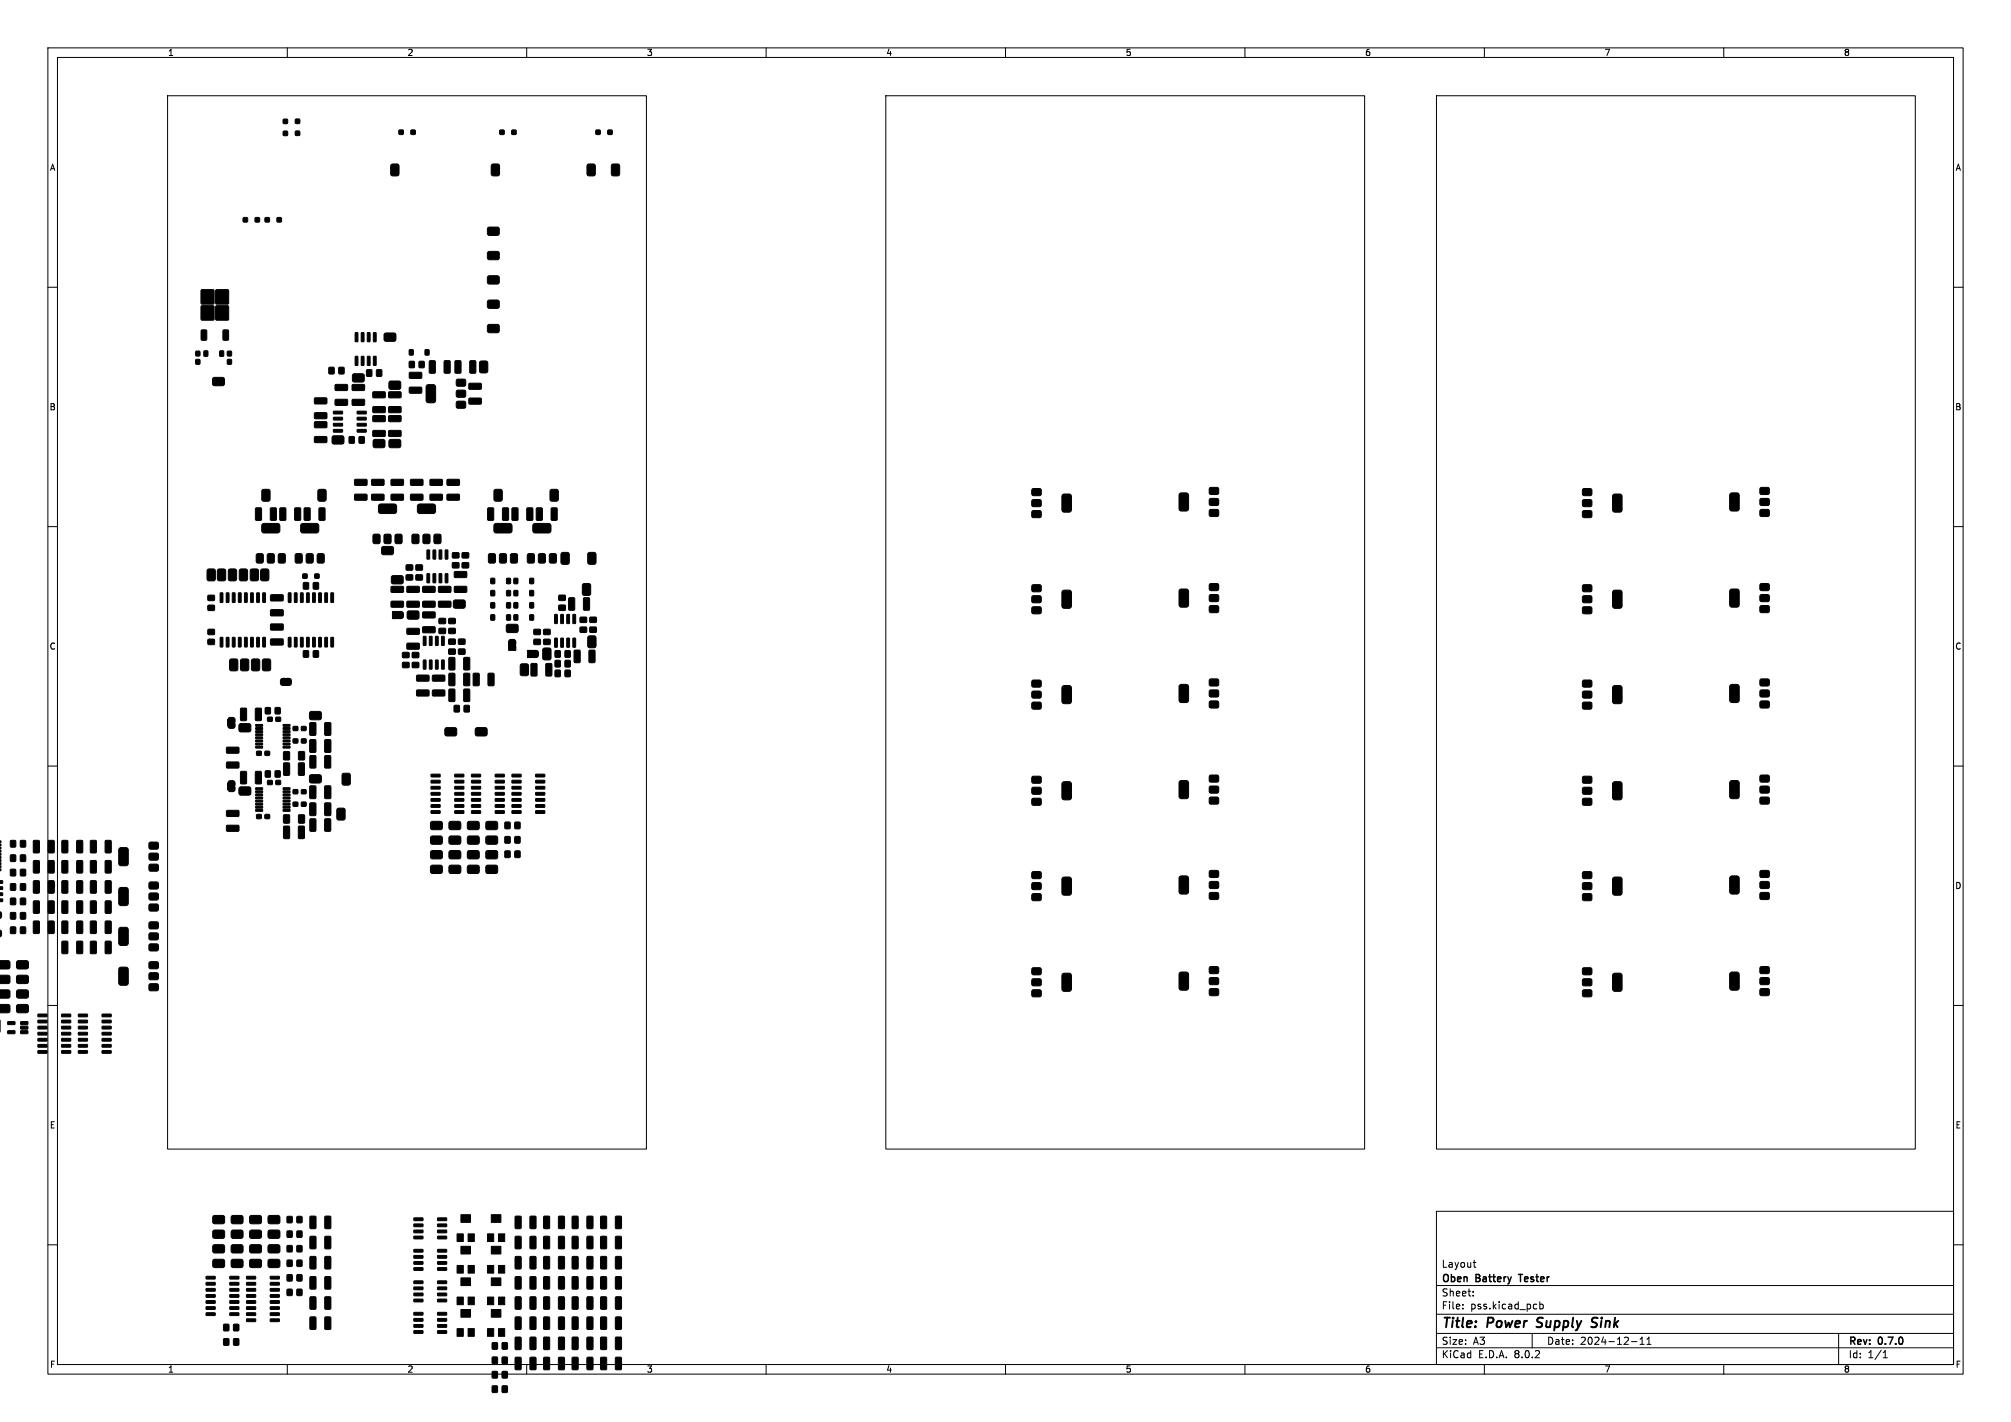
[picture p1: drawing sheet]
<svg xmlns="http://www.w3.org/2000/svg" width="420mm" height="297mm" viewBox="0 0 420 297" stroke-linecap="round" stroke-linejoin="round" font-family="sans-serif">
<defs><g id="words">
<g font-size="2.8">
<text x="301" y="277.9">Title:</text>
<text x="310.6" y="277.9">Power</text>
<text x="321.8" y="277.9">Supply</text>
<text x="334.1" y="277.9">Sink</text>
</g>
<g font-size="2.1">
<text x="301" y="268.2">Oben</text>
<text x="301" y="265">Layout</text>
<text x="308.3" y="268.2">Battery</text>
<text x="318" y="268.2">Tester</text>
<text x="301" y="273.7">File:</text>
<text x="301" y="271">Sheet:</text>
<text x="307.1" y="273.7">pss.kicad_pcb</text>
<text x="301" y="281.1">Size:</text>
<text x="307.6" y="281.1">A3</text>
<text x="323" y="281.1">Date:</text>
<text x="330" y="281.1">2024-12-11</text>
<text x="386" y="281.3">Rev:</text>
<text x="392.4" y="281.3">0.7.0</text>
<text x="301" y="283.9">KiCad</text>
<text x="308.7" y="283.9">E.D.A.</text>
<text x="316.3" y="283.9">8.0.2</text>
<text x="386" y="283.9">Id:</text>
<text x="390.1" y="283.9">1/1</text>
</g>
<g font-size="1.8">
<text x="35" y="11.9">1</text>
<text x="85" y="11.9">2</text>
<text x="135" y="11.9">3</text>
<text x="185" y="11.9">4</text>
<text x="235" y="11.9">5</text>
<text x="285" y="11.9">6</text>
<text x="335" y="11.9">7</text>
<text x="385" y="11.9">8</text>
<text x="10.3" y="35.9">A</text>
<text x="408.3" y="35.9">A</text>
<text x="10.3" y="85.9">B</text>
<text x="408.2" y="85.9">B</text>
<text x="10.3" y="135.9">C</text>
<text x="408.2" y="135.9">C</text>
<text x="10.3" y="185.9">D</text>
<text x="408.2" y="185.9">D</text>
<text x="10.3" y="235.9">E</text>
<text x="408.3" y="235.9">E</text>
<text x="10.3" y="285.9">F</text>
<text x="35" y="286.9">1</text>
<text x="85" y="286.9">2</text>
<text x="135" y="286.9">3</text>
<text x="185" y="286.9">4</text>
<text x="235" y="286.9">5</text>
<text x="285" y="286.9">6</text>
<text x="335" y="286.9">7</text>
<text x="385" y="286.9">8</text>
<text x="408.3" y="285.9">F</text>
</g>
</g></defs>
<g fill="none" stroke="#000" stroke-width=".21">
<path d="M10 10h400v277h-400zM12 12h396v273h-396zM35 20h100v220h-100zM60 10v2M110 10v2M160 10v2M185 20h100v220h-100zM210 10v2M260 10v2M300 20h100v220h-100zM310 10v2M360 10v2"/>
<path d="M10 60h2M408 60h2M10 110h2M408 110h2M10 160h2M408 160h2M10 210h2M408 210h2M10 260h2M300 253h108v32h-108zM408 260h2M300 278.5h108"/>
<path d="M300 274.5h108M300 268.5h108M305.5 273.2v.2M305.5 272.5v.1M307.7 270.5v.2M307.7 269.8v.1M307.7 263.7h.5M307.9 264.6l.3 .1M320 278.5v3M321.6 271.9v1.5M321.6 272.5l.4-.1 .3 .3-.1 .6h-.6M342.5 279.7l.4-.4v1.5"/>
<path d="M343.9 279.7l.5-.4v1.5M384 278.5v6.5M60 285v2M110 285v2M160 285v2M210 285v2M260 285v2M300 281.5h108M310 285v2M340.7 280.2h1.2M342.5 280.8h.9M343.9 280.8h.9"/>
<path d="M360 285v2M393.3 283.6h.9M393.3 282.5l.4-.4v1.5"/>
</g>
<path d="M320.9 277.1l.2 .1M321.2 275.4l-.1 .6M333.4 277a.85 .85 0 0 1-1.1 .1M333.4 275.2l-.7 .1-.2 .5 .1 .3 .7 .2" fill="none" stroke="#000" stroke-width=".4"/>
<path d="M317.1 266.2h.9" fill="none" stroke="#000" stroke-width=".3"/>
<path d="M82.5 127.7h1.3v1.5h-1.3zM106.2 134h1.5v1.3h-1.5zM110.7 135.8h1.3v1.5h-1.3zM47.6 150.3h1.5v1.3h-1.5zM59.1 141.7h1.3v1.5h-1.3zM47.6 163.5h1.5v1.3h-1.5z" fill="#000"/>
<g fill="#000" stroke="#000" stroke-width=".21">
<path d="M59.2 24.9h.8v.9h-.8zM59.2 27.4h.8v.9h-.8zM61.7 24.9h.9v.9h-.9zM61.7 27.4h.9v.9h-.9zM81.7 34.4l.3-.2h.9l.4 .2v1.9l-.1 .4h-1.2l-.3-.1zM83.3 27.2h.9v.8h-.9zM85.8 27.2h.9v.8h-.9zM102.7 34.4l.3-.2h.9l.4 .2v1.9l-.1 .4h-1.2l-.3-.1zM104.4 27.2h.9v.8h-.9zM106.9 27.2h.9v.8h-.9zM122.7 34.4l.3-.2h.9l.4 .2v1.9l-.1 .4h-1.2l-.3-.1zM124.5 27.2h.8v.8h-.8z"/>
<path d="M127 27.2h.8v.8h-.8zM127.7 34.4l.4-.2h.9l.3 .2 .1 1.9-.2 .4h-1.1l-.4-.1zM50.8 45.5h.9v.8h-.9zM53.3 45.5h.9v.8h-.9zM55.4 45.5h.8v.8h-.8zM57.9 45.5h.8v.8h-.8zM101.9 57.8l.3-.2 1.9 .1 .2 .3-.1 1.2-.3 .1h-1.9l-.2-.4zM101.9 52.7l.3-.2 1.9 .1 .2 .3-.1 1.2-.3 .2-1.9-.1-.2-.4zM101.9 47.6l.3-.2 1.9 .1 .2 .4-.1 1.1-.3 .2-1.9-.1-.2-.4zM40.9 75.1h.8v.9h-.8zM40.9 73.4h.8v.9h-.8zM42 63.9h2.6v2.9h-2.6z"/>
<path d="M42 60.6h2.6v2.9h-2.6zM42.1 69l.8-.1 .3 .1v1.8l-.2 .3h-.8l-.2-.2zM42.6 73.3h.8v1.1h-.8zM45.1 63.9h2.6v2.9h-2.6zM45.1 60.6h2.6v2.9h-2.6zM45.9 73.3h.8v1.1h-.8zM46.6 69l.9-.1 .2 .1v1.8l-.1 .3h-.8l-.2-.2zM47.5 75.1h.8v.9h-.8zM47.5 73.4h.8v.9h-.8zM68.7 76.8h1v1.3h-1zM70.8 76.8h1v1.3h-1zM74.2 69.5h.5v1.9l-.5-.1z"/>
<path d="M74.2 74.4l.5 .1v1.8h-.5zM75.5 69.5h.5l-.1 1.9-.5-.1zM75.5 74.4l.5 .1-.1 1.8h-.5zM73.7 78.2l.3-.1h1.9l.2 .4-.1 1.1-.3 .2-1.9-.1-.2-.3zM76.6 77.3h1v1.3h-1zM76.7 69.5h.6l-.1 1.9-.5-.1zM76.7 74.4l.6 .1-.1 1.8h-.5zM78 69.5h.6l-.1 1.9-.5-.1zM78 74.4l.6 .1-.1 1.8h-.5zM78.7 77.3h1v1.3h-1zM80.3 69.7l.3-.2 1.9 .1 .2 .4-.1 1.1-.3 .2-1.9-.1-.2-.3zM85.5 73.1h.8v1h-.8z"/>
<path d="M85.5 75.5h1v1.3h-1zM85.5 77.8h2.4l.2 .2v.9l-.2 .1h-2.3l-.1-.2zM87.6 75.5h1v1.3h-1zM88.8 73.1h.8v1h-.8zM89.7 75.4l1-.1 .2 .2v2.2l-.1 .2-.9 .1-.2-.2zM92.8 75.4l1-.1 .2 .2v2.2l-.1 .2-.9 .1-.2-.2zM95.1 75.4l.9-.1 .3 .2v2.2l-.2 .2-.9 .1-.2-.2zM98.2 75.4l.9-.1 .3 .2v2.2l-.2 .2-.9 .1-.2-.2zM100.3 75.5l1.2-.1 .3 .2 .1 1.9-.2 .3-1.1 .1-.4-.2-.1-1.9zM101.9 67.9l.3-.2 1.9 .1 .2 .4-.1 1.1-.3 .2-1.9-.1-.2-.3zM101.9 62.8l.3-.1h1.9l.2 .4-.1 1.1-.3 .2-1.9-.1-.2-.3zM44.5 79l.3-.2 1.9 .1 .2 .3-.1 1.2-.3 .2-1.9-.1-.2-.4z"/>
<path d="M65.7 91.2h2.4l.2 .2v.9l-.3 .2-2.2-.1-.2-.2zM65.7 88.1h2.4l.2 .2v.9l-.3 .2-2.2-.1-.2-.2zM65.7 86.3l2.4-.1 .2 .2v.9l-.3 .2h-2.2l-.2-.3zM65.7 83.2l2.4-.1 .2 .2v.9l-.3 .2h-2.2l-.2-.3zM69.4 91.2l.4-.2 1.9 .1 .1 .3v1.2l-.4 .2-1.9-.1-.2-.4zM69.7 89.7h1.8l.1 .5-1.9 .1zM69.7 88.5l1.8-.1 .1 .5-1.9 .1zM69.7 87.2l1.8-.1 .1 .5-1.9 .1zM69.7 85.9h1.8l.1 .5-1.9 .1zM70 83.5l2.5-.1 .1 .2v.9l-.2 .2h-2.3l-.1-.3zM70 80.4l2.5-.1 .1 .2v.9l-.2 .2h-2.3l-.1-.3zM72.9 91.2h1.1v1.3h-1.1z"/>
<path d="M74.6 85.9h1.8l.1 .5-1.8 .1zM74.6 87.2l1.8-.1 .1 .5-1.8 .1zM74.6 88.5l1.8-.1 .1 .5-1.8 .1zM74.6 89.7h1.8l.1 .5-1.8 .1zM75 91.2h1.1v1.3h-1.1zM73.6 80.4l2.4-.1 .2 .2-.1 .9-.2 .2h-2.2l-.2-.3zM73.6 83.5l2.4-.1 .2 .2-.1 .9-.2 .2h-2.2l-.2-.3zM78 91.9l.3-.1 1.9 .1 .2 .3-.1 1.1-.3 .2-1.9-.1-.2-.3zM77.9 90l2.4-.1 .2 .2v.9l-.3 .2h-2.2l-.2-.3zM77.9 86.9l2.4-.1 .2 .2v.9l-.3 .2h-2.2l-.2-.3zM77.9 85l2.4-.1 .2 .3v.9l-.3 .1h-2.2l-.2-.2zM77.9 81.9l2.4-.1 .2 .3v.9l-.3 .1h-2.2l-.2-.2z"/>
<path d="M81.3 91.9l.3-.1 1.9 .1 .2 .3-.1 1.1-.3 .2-1.9-.1-.2-.3zM81.3 79.8l.3-.2 1.9 .1 .2 .3-.1 1.2-.3 .1-1.9-.1-.2-.3zM81.2 85l2.4-.1 .2 .3v.9l-.3 .1h-2.2l-.2-.2zM81.2 81.9l2.4-.1 .2 .3v.9l-.3 .1h-2.2l-.2-.2zM81.2 86.9l2.4-.1 .2 .2v.9l-.3 .2h-2.2l-.2-.3zM81.2 90l2.4-.1 .2 .2v.9l-.3 .2h-2.2l-.2-.3zM85.5 80.9h2.4l.2 .2v.9l-.2 .1h-2.3l-.1-.2zM89.1 80.5l.3-.2h1.1l.4 .3 .1 3-.3 .5h-1.3l-.4-.2v-3.1zM95.3 79.3l.4-.1h1.4l.2 .4-.1 .9-.3 .2-1.5-.1-.1-.3zM95.4 81.5h1.7l.2 .4-.1 .9-.3 .2-1.5-.1-.1-.3v-.9zM95.3 83.9l.4-.1h1.4l.2 .4-.1 .9-.3 .2-1.5-.1-.1-.3zM98 83.2l2.4-.1 .1 .3v.9l-.2 .1h-2.2l-.2-.2z"/>
<path d="M98 80.1l2.4-.1 .1 .3v.9l-.2 .1h-2.2l-.2-.2zM43.4 118.9l1.2-.1 .3 .2 .1 1.9-.2 .3-1.1 .1-.4-.1-.1-1.9zM53.6 115.8l.3-.2h.8l.2 .2 .1 1.4-.2 .4h-.9l-.3-.1zM53.4 106.1h1l.2 .1v2.3l-.1 .2h-.9l-.2-.2zM54.8 109.5l.4-.2 3 .1 .2 .3v1.4l-.4 .2h-3.1l-.2-.5v-1.1zM54.8 102.3l1.2-.1 .3 .2 .1 1.9-.2 .3-1.1 .1-.4-.2v-1.9zM55.9 115.8l.3-.2h.8l.2 .2 .1 1.4-.2 .4h-.9l-.3-.1zM56.5 106.1h1l.2 .1v2.3l-.1 .2h-.9l-.2-.2zM58.5 106.1h1l.2 .1v2.3l-.1 .2h-.9l-.3-.2zM58.2 115.8l.3-.2h.8l.2 .2 .1 1.4-.2 .4h-.9l-.3-.1zM61.6 106.1h1l.2 .1v2.3l-.1 .2h-.9l-.3-.2zM61.7 115.8l.3-.2h.9l.2 .2v1.4l-.1 .4h-1l-.3-.1z"/>
<path d="M62.9 109.5l.4-.2 3 .1 .3 .3-.1 1.4-.4 .2h-3.1l-.2-.5v-1.1zM63.6 106.1h.9l.3 .1v2.3l-.2 .2h-.9l-.2-.2zM64 115.8l.3-.2h.9l.2 .2v1.4l-.1 .4h-1l-.3-.1zM66.7 106.1h.9l.3 .1v2.3l-.2 .2h-.9l-.2-.2zM66.3 115.8l.3-.2h.9l.2 .2v1.4l-.1 .4h-1l-.3-.1zM66.5 102.3l1.2-.1 .3 .2 .1 1.9-.2 .3-1.1 .1-.3-.2-.1-1.9zM74.1 103.3l2.4-.1 .2 .2v.9l-.3 .2h-2.2l-.2-.3zM74.1 100.2l2.4-.1 .2 .2v.9l-.3 .2h-2.2l-.2-.3zM78 111.7l.3-.1h.8l.2 .1 .1 1.5-.2 .3-.9 .1-.3-.2zM79.2 105.4l.3-.1h3.1l.2 .4v1.3l-.5 .3-3-.1-.3-.4v-1.1zM79.8 114.3l.3-.2 1.9 .1 .2 .3-.1 1.2-.3 .2-1.9-.1-.2-.4zM77.7 100.2l2.4-.1 .1 .2v.9l-.2 .2h-2.3l-.1-.3z"/>
<path d="M77.7 103.3l2.4-.1 .1 .2v.9l-.2 .2h-2.3l-.1-.3zM80.3 111.7l.3-.1h.8l.2 .1 .1 1.5-.2 .3-.9 .1-.3-.2zM82.6 111.7l.3-.1h.8l.2 .1 .1 1.5-.2 .3-.9 .1-.3-.2zM81.7 100.2l2.4-.1 .2 .2v.9l-.3 .2h-2.2l-.2-.3zM81.7 103.3l2.4-.1 .2 .2v.9l-.3 .2h-2.2l-.2-.3zM84.9 118h1.3v1h-1.3zM86.1 111.7l.3-.1h.8l.2 .1 .1 1.5-.1 .3-1 .1-.3-.2zM86.9 118h1.3v1h-1.3zM87.3 105.4l.4-.1h3l.3 .4-.1 1.3-.4 .3-3.1-.1-.2-.4v-1.1zM85.8 100.2l2.4-.1 .2 .2-.1 .9-.2 .2h-2.2l-.2-.3zM85.8 103.3l2.4-.1 .2 .2-.1 .9-.2 .2h-2.2l-.2-.3zM88.4 111.7l.3-.1h.8l.2 .1 .1 1.5-.1 .3-1 .1-.3-.2z"/>
<path d="M89.2 114.9h.5v1.9l-.5-.1zM90.5 114.9h.5l-.1 1.9-.5-.1zM90.7 111.7l.3-.1h.8l.2 .1 .1 1.5-.1 .3-1 .1-.3-.2zM91.7 114.9h.6l-.1 1.9-.5-.1zM89.8 100.2l2.5-.1 .1 .2v.9l-.2 .2h-2.3l-.1-.3zM89.8 103.3l2.5-.1 .1 .2v.9l-.2 .2h-2.3l-.1-.3zM93 114.9h.5v1.9l-.5-.1zM93.4 103.3l2.4-.1 .2 .2v.9l-.3 .2h-2.2l-.2-.3zM93.4 100.2l2.4-.1 .2 .2v.9l-.3 .2h-2.2l-.2-.3zM94.5 115.5h1.3v1h-1.3zM94.5 117.6h1.3v1h-1.3zM94.9 119.4h2.4l.2 .2v.9l-.2 .1h-2.3l-.1-.2z"/>
<path d="M96.5 115.5h1.3v1h-1.3zM96.5 117.6h1.3v1h-1.3zM101.9 106.1h1l.2 .1v2.3l-.1 .2h-.9l-.3-.2zM102.1 115.8l.3-.2h.8l.2 .2 .1 1.4-.2 .4h-.9l-.3-.1zM103.2 102.4l.4-.2h.9l.3 .2 .1 1.9-.2 .3-1.1 .1-.4-.2zM103.3 109.5l.3-.2 3.1 .1 .2 .3v1.4l-.5 .2h-3l-.3-.5 .1-1.1zM104.4 115.8l.3-.2h.8l.2 .2 .1 1.4-.2 .4h-.9l-.3-.1zM105 106.1h1l.2 .1v2.3l-.1 .2h-.9l-.3-.2zM106.7 115.8l.3-.2h.8l.2 .2 .1 1.4-.2 .4h-.9l-.3-.1zM107 106.1h1l.2 .1v2.3l-.2 .2h-.8l-.3-.2zM110.2 115.8l.3-.2h.9l.1 .2 .1 1.4-.1 .4h-1l-.3-.1zM110.1 106.1h1l.2 .1v2.3l-.2 .2h-.8l-.3-.2z"/>
<path d="M111.4 109.5l.4-.2 3 .1 .3 .3-.1 1.4-.4 .2h-3.1l-.2-.5v-1.1zM112.5 115.8l.3-.2h.9l.1 .2 .1 1.4-.1 .4h-1l-.3-.1zM112.1 106.1h.9l.3 .1v2.3l-.2 .2h-.9l-.2-.2zM114.8 115.8l.3-.2h.8l.2 .2 .1 1.4-.1 .4h-1l-.3-.1zM115 102.3l1.2-.1 .3 .2 .1 1.9-.2 .3-1.1 .1-.4-.2v-1.9zM115.2 106.1h.9l.3 .1v2.3l-.2 .2h-.9l-.2-.2zM117.3 115.5l1.2-.1 .3 .1 .1 1.9-.2 .4-1.1 .1-.4-.2-.1-1.9zM122.9 115.5l1.2-.1 .3 .1 .1 1.9-.2 .4-1.1 .1-.4-.2-.1-1.9zM215.6 106.7h1.7l.2 .3-.1 1-.3 .1h-1.5l-.1-.3v-.9zM215.6 104.4h1.7l.2 .3-.1 1-.3 .1h-1.5l-.1-.3v-.9zM215.5 102.2l.3-.2 1.5 .1 .2 .3-.1 1-.3 .1h-1.5l-.1-.3zM221.9 103.3l.3-.1h1.1l.4 .2 .1 3.1-.3 .4-1.3 .1-.4-.3v-3z"/>
<path d="M246.4 103.1l.2-.1 1.1-.1 .5 .3v3l-.2 .5h-1.4l-.3-.2-.1-3.1zM252.7 101.9h1.7l.1 .3v.9l-.3 .2-1.5-.1-.2-.3v-.8zM252.7 104.2h1.7l.1 .3v.9l-.3 .2-1.5-.1-.2-.3v-.8zM252.7 106.5h1.7l.1 .3v.9l-.3 .2-1.5-.1-.2-.3v-.8zM330.6 106.7h1.7l.2 .3-.1 1-.3 .1h-1.5l-.1-.3v-.9zM330.6 104.4h1.7l.2 .3-.1 1-.3 .1h-1.5l-.1-.3v-.9zM330.6 102.1h1.7l.2 .3-.1 1-.3 .1h-1.5l-.1-.3v-.9zM336.9 103.3l.4-.1h1l.4 .2 .1 3.1-.3 .4-1.3 .1-.4-.3v-3zM361.4 103.1l.3-.2h1l.5 .3v3l-.2 .5h-1.4l-.3-.2-.1-3.1zM367.6 101.9l.3-.1 1.5 .1 .1 .3v.9l-.3 .2-1.5-.1-.2-.3zM367.6 104.2l.3-.1 1.5 .1 .1 .3v.9l-.3 .2-1.5-.1-.2-.3zM367.6 106.5l.3-.1 1.5 .1 .1 .3v.9l-.3 .2-1.5-.1-.2-.3z"/>
<path d="M43.5 133.6h1.3v1h-1.3zM43.5 131.5h1.3v1h-1.3zM43.5 124.4h1.3v1h-1.3zM43.5 126.4h1.3v1.1h-1.3zM45.6 118.9l1.1-.1 .4 .2v1.9l-.1 .3-1.2 .1-.3-.1-.1-1.9zM46 123.8l.6 .1-.1 1.9h-.5zM46 133.1l.6 .1-.1 1.9h-.5zM47.3 123.8l.5 .1-.1 1.9h-.5zM47.3 133.1l.5 .1-.1 1.9h-.5zM47.9 118.9l1.1-.1 .3 .2 .1 1.9-.1 .3-1.2 .1-.3-.1-.1-1.9zM48.5 123.8l.6 .1-.1 1.9h-.5zM48.5 133.1l.6 .1-.1 1.9h-.5z"/>
<path d="M48.1 137.7l1.2-.1 .3 .2 .1 1.9-.2 .3-1.1 .1-.4-.2-.1-1.9zM49.8 123.8l.6 .1-.1 1.9h-.5zM49.8 133.1l.6 .1-.1 1.9h-.5zM50.1 118.9l1.2-.1 .3 .2 .1 1.9-.2 .3-1.1 .1-.4-.1v-1.9zM51.1 123.8l.5 .1v1.9h-.5zM51.1 133.1l.5 .1v1.9h-.5zM50.4 137.7l1.1-.1 .4 .2 .1 1.9-.2 .3-1.2 .1-.3-.2-.1-1.9zM52.4 118.9l1.2-.1 .3 .2 .1 1.9-.2 .3-1.1 .1-.4-.1-.1-1.9zM52.4 123.8l.5 .1-.1 1.9h-.5zM52.4 133.1l.5 .1-.1 1.9h-.5zM52.7 137.7l1.1-.1 .4 .2 .1 1.9-.2 .3-1.2 .1-.3-.2-.1-1.9zM53.6 123.8l.6 .1-.1 1.9h-.5z"/>
<path d="M53.6 133.1l.6 .1-.1 1.9h-.5zM54.6 118.9l1.1-.1 .4 .2 .1 1.9-.2 .3-1.2 .1-.3-.1-.1-1.9zM54.9 123.8l.5 .1v1.9h-.5zM54.9 133.1l.5 .1v1.9h-.5zM55 137.7l1.1-.1 .4 .2v1.9l-.1 .3-1.2 .1-.3-.2-.1-1.9zM56.5 133.5l2.5-.1 .2 .3v.9l-.3 .1h-2.3l-.1-.2zM56.5 130.4l2.5-.1 .2 .2v1l-.3 .1h-2.3l-.1-.2zM56.5 124.3l2.5-.1 .2 .3v.9l-.3 .1h-2.3l-.1-.2zM56.5 127.4l2.5-.1 .2 .3v.9l-.3 .2-2.3-.1-.1-.2zM60.2 133.1l.6 .1-.1 1.9h-.5zM60.2 123.8l.6 .1-.1 1.9h-.5zM61.5 133.1l.5 .1v1.9h-.5z"/>
<path d="M61.5 123.8l.5 .1v1.9h-.5zM62.8 133.1l.5 .1-.1 1.9h-.5zM62.8 123.8l.5 .1-.1 1.9h-.5zM63.4 135.9h1v1.3h-1zM63.4 121.7h1v1.3h-1zM64 133.1l.6 .1-.1 1.9h-.5zM64 123.8l.6 .1-.1 1.9h-.5zM63.3 119.9h.8v.9h-.8zM65.5 135.9h1v1.3h-1zM65.5 121.7h1v1.3h-1zM65.3 133.1l.6 .1-.1 1.9h-.5zM65.3 123.8l.6 .1-.1 1.9h-.5z"/>
<path d="M65.8 119.9h.8v.9h-.8zM66.6 133.1l.5 .1-.1 1.9h-.4zM66.6 123.8l.5 .1-.1 1.9h-.4zM67.9 133.1l.5 .1-.1 1.9h-.5zM67.9 123.8l.5 .1-.1 1.9h-.5zM69.1 133.1l.6 .1-.1 1.9h-.5zM69.1 123.8l.6 .1-.1 1.9h-.5zM82 127.7h1v1.5h-1zM83.2 127.7h.6l.4 .2v.9l-.2 .4h-.8zM81.7 122.5h2.4l.2 .2v.9l-.3 .1h-2.2l-.2-.2zM81.7 125.6h2.4l.2 .2v.9l-.3 .1h-2.2l-.2-.2zM81.8 120.4l.3-.2 1.9 .1 .2 .3-.1 1.2-.3 .2-1.9-.1-.2-.4z"/>
<path d="M84.1 138.4h1.3v1h-1.3zM84.1 136.3h1.3v1h-1.3zM85.1 127.8l.3-.2 1.9 .1 .2 .3-.1 1.2-.3 .1h-1.9l-.2-.4zM84.9 120.1h1.3v1h-1.3zM86.1 138.4h1.3v1h-1.3zM86.1 136.3h1.3v1h-1.3zM86.9 120.1h1.3v1h-1.3zM85 122.5h2.4l.2 .2v.9l-.3 .1h-2.2l-.2-.2zM85 125.6h2.4l.2 .2v.9l-.3 .1h-2.2l-.2-.2zM85 131.3l2.4-.1 .2 .3v.9l-.3 .1h-2.2l-.2-.2zM85 134.4l2.4-.1 .2 .3v.9l-.3 .1h-2.2l-.2-.2zM88.4 132.9l.6 .1-.1 1.8-.5-.1z"/>
<path d="M88.4 137.9h.6l-.1 1.9-.5-.1zM89.2 119.8l.5 .1v1.8h-.5zM89.7 132.9l.5 .1v1.8l-.5-.1zM89.7 137.9h.5v1.9l-.5-.1zM90.5 119.8l.5 .1-.1 1.8h-.5zM88.3 127.9l2.4-.1 .2 .2v.9l-.3 .2h-2.2l-.2-.3zM88.3 131l2.4-.1 .2 .2v.9l-.3 .2h-2.2l-.2-.3zM88.3 122.5h2.4l.2 .2v.9l-.3 .1h-2.2l-.2-.2zM88.3 125.6h2.4l.2 .2v.9l-.3 .1h-2.2l-.2-.2zM91 132.9l.5 .1-.1 1.8-.5-.1zM91 137.9h.5l-.1 1.9-.5-.1zM91.6 125.6h2.4l.2 .2v.9l-.3 .1h-2.2l-.2-.2z"/>
<path d="M91.6 122.5h2.4l.2 .2v.9l-.3 .1h-2.2l-.2-.2zM91.7 119.8l.6 .1-.1 1.8h-.5zM91.7 131.3h1.3v1h-1.3zM91.7 129.2h1.3v1h-1.3zM92.2 132.9l.6 .1-.1 1.8-.5-.1zM92.2 137.9h.6l-.1 1.9-.5-.1zM93 119.8l.5 .1v1.8h-.5zM93.8 137.4l1-.1 .2 .1v2.3l-.1 .2h-.9l-.3-.1zM93.7 131.3h1.3v1h-1.3zM93.7 129.2h1.3v1h-1.3zM93.7 133.5h1.3v1h-1.3zM93.7 135.6h1.3v1h-1.3z"/>
<path d="M96.9 137.4l1-.1 .2 .1v2.3l-.1 .2h-.9l-.3-.1zM95.8 133.5h1.3v1h-1.3zM95.8 135.6h1.3v1h-1.3zM94.8 125.5l.3-.2 1.9 .1 .2 .3-.1 1.2-.4 .1h-1.9l-.1-.4zM94.9 122.5h2.4l.2 .2v.9l-.2 .1h-2.3l-.1-.2zM102.5 120.8h.8v1.1h-.8zM102.5 125.9h.8v1.1h-.8zM102.5 128.4h.8v1.1h-.8zM102.5 123.4h.8v1h-.8zM105.9 130.5h2.1l.2 .3-.1 1.2-.3 .1-1.9-.1-.2-.3v-.9zM106.3 133.7l.4-.2 .8 .1 .2 .4v.6h-1.5zM106.2 134.8h1.5v1h-1.5z"/>
<path d="M105.8 120.8h.8v1.1h-.8zM105.8 125.9h.8v1.1h-.8zM105.8 128.4h.8v1.1h-.8zM105.8 123.4h.8v1h-.8zM107.3 125.9h.8v1.1h-.8zM107.3 128.4h.8v1.1h-.8zM107.3 123.4h.8v1h-.8zM107.3 120.8h.8v1.1h-.8zM108.8 138.7l1.2-.1 .3 .2 .1 1.9-.2 .4h-1.1l-.4-.1-.1-1.9zM110.2 135.8h1v1.5h-1zM111.4 135.8h.6l.4 .3v.9l-.2 .3h-.8zM110.7 125.9h.7v1.1h-.7z"/>
<path d="M110.7 128.4h.7v1.1h-.7zM110.7 123.4h.7v1h-.7zM110.7 120.8h.7v1.1h-.7zM111.5 133.6h1.3v1h-1.3zM111.5 131.5h1.3v1h-1.3zM113.6 133.6h1.3v1h-1.3zM113.6 131.5h1.3v1h-1.3zM113.5 135.4l1.2-.1 .3 .2 .1 1.9-.2 .4h-1.1l-.4-.1-.1-1.9zM115.9 128.4h.5l-.1 1.8h-.5zM115.9 133.3l.5 .1-.1 1.8-.5-.1zM116.7 126.4h1.3v1h-1.3zM116.7 124.3h1.3v1.1h-1.3z"/>
<path d="M116 138h1v1.3h-1zM116 135.9h1v1.3h-1zM117.1 128.4h.6l-.1 1.8h-.5zM117.1 133.3l.6 .1-.1 1.8-.5-.1zM118.8 124.9l1-.1 .2 .2v2.2l-.1 .3h-.9l-.2-.2zM118.4 128.4h.5v1.8h-.5zM118.4 133.3l.5 .1v1.8l-.5-.1zM118 138h1.1v1.3h-1.1zM118 135.9h1.1v1.3h-1.1zM119.7 128.4h.5l-.1 1.8h-.5zM119.7 133.3l.5 .1-.1 1.8-.5-.1zM120 135.8h.9l.3 .1v2.3l-.2 .2h-.9l-.2-.1z"/>
<path d="M121.9 124.9l1-.1 .2 .2v2.2l-.1 .3h-.9l-.2-.2zM121.2 128.9h1.3v1.1h-1.3zM121.2 131h1.3v1h-1.3zM121.7 122.1l.3-.2h.9l.4 .2 .1 1.8-.2 .4-1.2 .1-.3-.2zM122.9 132.9l1.2-.1 .3 .2 .1 1.9-.2 .3-1.1 .1-.4-.2-.1-1.9zM123.1 135.8h.9l.3 .1v2.3l-.2 .2h-.9l-.2-.1zM123.2 128.9h1.3v1.1h-1.3zM123.2 131h1.3v1h-1.3zM215.6 126.8h1.7l.2 .3-.1 1-.3 .1-1.5-.1-.1-.3v-.8zM215.6 124.5h1.7l.2 .3-.1 1-.3 .1-1.5-.1-.1-.3v-.8zM215.6 122.2h1.7l.2 .3-.1 1-.3 .1-1.5-.1-.1-.3v-.8zM221.9 123.4l.3-.1h1.1l.4 .2 .1 3.1-.3 .4h-1.3l-.4-.2v-3z"/>
<path d="M246.4 123.2l.2-.2h1.1l.5 .3v3l-.2 .5h-1.4l-.3-.2-.1-3.1zM252.7 121.9h1.7l.1 .3v1l-.3 .2-1.5-.1-.2-.3v-.9zM252.7 124.2h1.7l.1 .3v1l-.3 .2-1.5-.1-.2-.3v-.9zM252.7 126.5h1.7l.1 .3v1l-.3 .2-1.5-.1-.2-.3v-.9zM330.6 126.8h1.7l.2 .3-.1 1-.3 .1-1.5-.1-.1-.3v-.8zM330.6 124.5h1.7l.2 .3-.1 1-.3 .1-1.5-.1-.1-.3v-.8zM330.6 122.2h1.7l.2 .3-.1 1-.3 .1-1.5-.1-.1-.3v-.8zM336.9 123.4l.4-.1h1l.4 .2 .1 3.1-.3 .4h-1.3l-.4-.2v-3zM361.4 123.2l.3-.2h1l.5 .3v3l-.2 .5h-1.4l-.3-.2-.1-3.1zM367.6 122l.3-.1h1.5l.1 .3v1l-.3 .2-1.5-.1-.2-.3zM367.6 124.3l.3-.1h1.5l.1 .3v1l-.3 .2-1.5-.1-.2-.3zM367.6 126.6l.3-.1h1.5l.1 .3v1l-.3 .2-1.5-.1-.2-.3z"/>
<path d="M47.3 156.1h2.5l.1 .2v.9l-.2 .1h-2.3l-.1-.2zM47.7 150l.4-.2 .8 .1 .2 .4v.5h-1.5zM47.6 151.1h1.5v.7l-.4 .3h-.9l-.2-.4zM50.3 148l1-.1 .2 .1v2.3l-.1 .2h-.9l-.3-.1zM50.1 151.2h2.1l.2 .4-.1 1.1-.3 .2-1.9-.1-.2-.3v-.9zM53.4 148l1-.1 .2 .1v2.3l-.1 .2h-.9l-.3-.1zM53.6 156.9h1v.8h-1zM53.4 155.9h1.4l.1 .3h-1.5zM53.4 155.2h1.4l.1 .3-1.5 .1zM53.4 154.6h1.4l.1 .3h-1.5zM53.4 153.9h1.4l.1 .3-1.5 .1zM53.4 153.3h1.4l.1 .3h-1.5z"/>
<path d="M53.4 152.6h1.4l.1 .3-1.5 .1zM53.4 152h1.4l.1 .3h-1.5zM53.4 151.3h1.4l.1 .3-1.5 .1zM55.3 156.9h1v.8h-1zM55.4 147.8h1v1.3h-1zM55.9 149.8h.9v.8h-.9zM57.5 147.8h1v1.3h-1zM57.6 149.8h1v.8h-1zM58.7 141.8l.9-.1v1.5h-.6l-.4-.3v-.7zM59.3 157h1.1v1.7h-1.1zM59.9 141.7h.5l.4 .2v.9l-.2 .3-.7 .1zM59.1 151.3h1.4l.1 .3-1.4 .1z"/>
<path d="M59.1 152h1.4l.1 .3h-1.4zM59.1 152.6h1.4l.1 .3-1.4 .1zM59.1 153.3h1.4l.1 .3h-1.4zM59.1 153.9h1.4l.1 .3-1.4 .1zM59.1 154.6h1.4l.1 .3h-1.4zM59.1 155.2h1.4l.1 .3-1.4 .1zM59.1 155.9h1.4l.1 .3h-1.4zM61.2 154.4h1v.8h-1zM61.2 151.8h1v.8h-1zM62.4 157h1.2v1.7h-1.2zM63 154.4h.9v.8h-.9zM63 151.8h.9v.8h-.9z"/>
<path d="M64.8 157.9l.9-.1 .3 .1v2.3l-.2 .2h-.9l-.2-.1zM64.7 154.5h1l.3 .1v2.3l-.2 .2-.9 .1-.2-.2zM64.7 151l1-.1 .3 .2v2.3l-.2 .2h-.9l-.2-.1zM64.8 148.7h2.1l.2 .3-.1 1.2-.3 .1h-1.9l-.2-.4v-.9zM67.9 157.9l.9-.1 .3 .1v2.3l-.2 .2h-.9l-.2-.1zM67.9 154.5h1l.2 .1v2.3l-.1 .2-1 .1-.2-.2zM67.9 151l1-.1 .2 .2v2.3l-.1 .2h-1l-.2-.1zM87.1 144.2l2.4-.1 .1 .2v.9l-.2 .2h-2.3l-.1-.3zM87.1 141.1l2.4-.1 .1 .2v.9l-.2 .2h-2.3l-.1-.3zM90.4 144.2l2.4-.1 .1 .2v.9l-.2 .2h-2.3l-.1-.3zM90.4 141.1l2.4-.1 .1 .2v.9l-.2 .2h-2.3l-.1-.3zM93.8 140.7l1-.1 .2 .1v2.3l-.1 .2h-.9l-.3-.1z"/>
<path d="M93.8 144l1-.1 .2 .2v2.2l-.1 .2h-.9l-.3-.1zM93 152.1l.3-.1h1.9l.2 .4-.1 1.1-.3 .2-1.9-.1-.2-.3zM94.9 147.4h1v1.3h-1zM96.9 140.7l1-.1 .2 .1v2.3l-.1 .2h-.9l-.3-.1zM96.9 144l1-.1 .2 .2v2.2l-.1 .2h-.9l-.3-.1zM97 147.4h1v1.3h-1zM98.9 140.7l1-.1 .2 .1v2.3l-.2 .2h-.8l-.3-.1zM99.3 152.1l.4-.1h1.9l.1 .4v1.1l-.4 .2-1.9-.1-.2-.3zM102 140.7l1-.1 .2 .1v2.3l-.2 .2h-.8l-.3-.1zM110.9 138.6h1l.2 .1 .1 2.3-.2 .2h-.9l-.2-.1zM114 138.6h1l.2 .1 .1 2.3-.2 .2h-.9l-.2-.1zM116 140h1v1.3h-1z"/>
<path d="M118 140h1.1v1.3h-1.1zM215.5 146.8l.3-.2 1.5 .1 .2 .3-.1 1-.3 .1h-1.5l-.1-.3zM215.5 144.5l.3-.2 1.5 .1 .2 .3-.1 1-.3 .1h-1.5l-.1-.3zM215.5 142.2l.3-.2 1.5 .1 .2 .3-.1 1-.3 .1h-1.5l-.1-.3zM221.9 143.3l.3-.1h1.1l.4 .2 .1 3.1-.3 .4-1.3 .1-.4-.3v-3zM246.4 143.1l.2-.1 1.1-.1 .5 .3v3l-.2 .5h-1.4l-.3-.2-.1-3.1zM252.6 141.9l.3-.1 1.5 .1 .1 .3v.9l-.3 .2-1.5-.1-.2-.3zM252.7 144.2h1.7l.1 .3v.9l-.3 .2-1.5-.1-.2-.3v-.8zM252.6 146.5l.3-.1 1.5 .1 .1 .3v.9l-.3 .2-1.5-.1-.2-.3zM330.6 146.7h1.7l.2 .3-.1 1-.3 .1h-1.5l-.1-.3v-.9zM330.6 144.4h1.7l.2 .3-.1 1-.3 .1h-1.5l-.1-.3v-.9zM330.6 142.1h1.7l.2 .3-.1 1-.3 .1h-1.5l-.1-.3v-.9z"/>
<path d="M336.9 143.3l.4-.1h1l.4 .2 .1 3.1-.3 .4-1.3 .1-.4-.3v-3zM361.4 143.1l.3-.2h1l.5 .3v3l-.2 .5h-1.4l-.3-.2-.1-3.1zM367.6 141.9l.3-.1 1.5 .1 .1 .3v.9l-.3 .2-1.5-.1-.2-.3zM367.6 144.2l.3-.1 1.5 .1 .1 .3v.9l-.3 .2-1.5-.1-.2-.3zM367.6 146.5l.3-.1 1.5 .1 .1 .3v.9l-.3 .2-1.5-.1-.2-.3zM-.1 175.6l.3 .1-.1 .3h-.2zM-.1 176.3h.3l-.1 .4h-.2zM-.1 176.9l.3 .1-.1 .3h-.2zM-.1 177.6h.3l-.1 .4h-.2zM-.1 178.2l.3 .1-.1 .3h-.2zM-.1 178.9h.3l-.1 .4h-.2zM-.1 179.5l.3 .1-.1 .3h-.2z"/>
<path d="M2.2 178.6h1v1.3h-1zM2.2 175.6h1v1.3h-1zM4.3 178.6h1v1.3h-1zM4.3 175.6h1v1.3h-1zM7 175.6l1-.1 .2 .2v2.2l-.1 .2-.9 .1-.2-.2zM10.1 175.6l1-.1 .2 .2v2.2l-.1 .2-.9 .1-.2-.2zM13 175.6l.9-.1 .3 .2v2.2l-.2 .2-.9 .1-.2-.2zM16.1 175.6l.9-.1 .3 .2v2.2l-.2 .2-.9 .1-.2-.2zM18.9 175.6l1-.1 .2 .2v2.2l-.1 .2-.9 .1-.2-.2zM22 175.6l1-.1 .2 .2v2.2l-.1 .2-.9 .1-.2-.2zM31.2 176l.3-.1h1.4l.2 .4-.1 .9-.3 .2-1.4-.1-.2-.3zM31.2 178.3l.3-.1h1.4l.2 .4-.1 .9-.3 .2-1.4-.1-.2-.3z"/>
<path d="M47.3 159.2h2.5l.1 .2v.9l-.2 .1h-2.3l-.1-.2zM47.3 172.4h2.5l.1 .2v.9l-.2 .1h-2.3l-.1-.2zM47.3 169.3h2.5l.1 .2v.9l-.2 .1h-2.3l-.1-.2zM47.7 163.2l.4-.2 .8 .1 .2 .4v.5h-1.5zM47.6 164.3h1.5v.8l-.4 .2h-.9l-.2-.4zM50.3 161.2l1-.1 .2 .1v2.3l-.1 .2h-.9l-.3-.1zM50.1 164.4h2.1l.2 .4-.1 1.1-.3 .2-1.9-.1-.2-.3v-.9zM53.4 161.2l1-.1 .2 .1v2.3l-.1 .2h-.9l-.3-.1zM53.6 170.1h1v.9h-1zM53.4 169.1h1.4l.1 .3-1.5 .1zM53.4 168.4h1.4l.1 .4h-1.5zM53.4 167.8h1.4l.1 .3-1.5 .1z"/>
<path d="M53.4 167.1h1.4l.1 .4h-1.5zM53.4 166.5h1.4l.1 .3-1.5 .1zM53.4 165.8h1.4l.1 .4h-1.5zM53.4 165.2h1.4l.1 .3-1.5 .1zM53.4 164.5h1.4l.1 .4h-1.5zM55.3 170.1h1v.9h-1zM55.4 161h1v1.3h-1zM55.9 163h.9v.8h-.9zM57.5 161h1v1.3h-1zM57.6 163h1v.8h-1zM59.3 170.2h1.1v1.7h-1.1zM59.3 159.4l.9-.1 .3 .2v2.2l-.2 .2-.9 .1-.2-.2z"/>
<path d="M59.3 172.6l.9-.1 .3 .2v2.2l-.2 .3h-.9l-.2-.2zM59.1 164.5h1.4l.1 .4h-1.4zM59.1 165.2h1.4l.1 .3-1.4 .1zM59.1 165.8h1.4l.1 .4h-1.4zM59.1 166.5h1.4l.1 .3-1.4 .1zM59.1 167.1h1.4l.1 .4h-1.4zM59.1 167.8h1.4l.1 .3-1.4 .1zM59.1 168.4h1.4l.1 .4h-1.4zM59.1 169.1h1.4l.1 .3-1.4 .1zM61.2 167.6h1v.8h-1zM61.2 165h1v.8h-1zM62.4 170.2h1.2v1.7h-1.2z"/>
<path d="M62.4 159.4l.9-.1 .3 .2v2.2l-.2 .2-.9 .1-.2-.2zM62.4 172.6l.9-.1 .3 .2v2.2l-.2 .3h-.9l-.2-.2zM63 167.6h.9v.8h-.9zM63 165h.9v.8h-.9zM64.8 171.1l.9-.1 .3 .2v2.2l-.2 .2h-.9l-.2-.1zM64.7 164.2l1-.1 .3 .2v2.3l-.2 .2h-.9l-.2-.1zM64.7 167.7h1l.3 .1v2.3l-.2 .3h-.9l-.2-.2zM64.8 161.9h2.1l.2 .3-.1 1.2-.3 .1h-1.9l-.2-.4v-.9zM67.9 171.1l.9-.1 .3 .2v2.2l-.2 .2h-.9l-.2-.1zM67.9 164.2l1-.1 .2 .2v2.3l-.1 .2h-1l-.2-.1zM67.9 167.7h1l.2 .1v2.3l-.1 .3h-1l-.2-.2zM70.4 169l.4-.2h.9l.3 .2 .1 1.9-.2 .3-1.1 .1-.4-.2z"/>
<path d="M71.6 161.6l1.1-.1 .4 .2 .1 1.9-.2 .3-1.1 .1-.4-.2-.1-1.9zM90 169.3h1.9v.5l-1.8 .1zM90 168.1l1.9-.1v.5l-1.8 .1zM90 166.8h1.9v.5l-1.8 .1zM90 165.5h1.9v.5l-1.8 .1zM90 164.3l1.9-.1v.5l-1.8 .1zM90 163h1.9v.5h-1.8zM90 161.7h1.9v.5l-1.8 .1zM90 177.8l.3-.2 1.9 .1 .2 .4-.1 1.1-.3 .2-1.9-.1-.2-.3zM90.1 171.6h2.1l.2 .4-.1 1.1-.3 .2-1.9-.1-.2-.3v-.9zM90 174.8l.3-.2 1.9 .1 .2 .3-.1 1.2-.3 .1h-1.9l-.2-.4zM93.9 171.6h2.2l.1 .4v1.1l-.4 .2-1.9-.1-.2-.3v-.9z"/>
<path d="M93.9 174.7h2.2l.1 .3v1.2l-.4 .1h-1.9l-.2-.4v-.9zM93.8 177.8l.4-.2 1.9 .1 .1 .4v1.1l-.4 .2-1.9-.1-.2-.3zM95 161.7h1.8l.1 .5-1.9 .1zM95 163h1.8l.1 .5h-1.9zM95 164.3l1.8-.1 .1 .5-1.9 .1zM95 165.5h1.8l.1 .5-1.9 .1zM95 166.8h1.8l.1 .5-1.9 .1zM95 168.1l1.8-.1 .1 .5-1.9 .1zM95 169.3h1.8l.1 .5-1.9 .1zM97.7 177.8l.3-.2 1.9 .1 .2 .4-.1 1.1-.3 .2-1.9-.1-.2-.3zM97.7 174.8l.3-.2 1.9 .1 .2 .3-.1 1.2-.3 .1h-1.9l-.2-.4zM97.8 171.6h2.1l.2 .4-.1 1.1-.3 .2-1.9-.1-.2-.3v-.9z"/>
<path d="M98.5 169.3h1.8l.1 .5-1.9 .1zM98.5 168.1l1.8-.1 .1 .5-1.9 .1zM98.5 166.8h1.8l.1 .5-1.9 .1zM98.5 165.5h1.8l.1 .5-1.9 .1zM98.5 164.3l1.8-.1 .1 .5-1.9 .1zM98.5 163h1.8l.1 .5h-1.9zM98.5 161.7h1.8l.1 .5-1.9 .1zM101.6 174.7h2.2l.1 .3v1.2l-.4 .1h-1.9l-.2-.4v-.9zM101.6 171.6h2.2l.1 .4v1.1l-.4 .2-1.9-.1-.2-.3v-.9zM101.5 177.8l.4-.2 1.9 .1 .1 .4v1.1l-.4 .2-1.9-.1-.2-.3zM103.4 161.7h1.9v.5l-1.8 .1zM103.4 163h1.9v.5h-1.8z"/>
<path d="M103.4 164.3l1.9-.1v.5l-1.8 .1zM103.4 165.5h1.9v.5l-1.8 .1zM103.4 166.8h1.9v.5l-1.8 .1zM103.4 168.1l1.9-.1v.5l-1.8 .1zM103.4 169.3h1.9v.5l-1.8 .1zM105.5 171.7h1v1.4h-1zM105.5 177.8h1v1.3h-1zM105.5 174.8h1v1.3h-1zM107.6 171.7h1v1.4h-1zM107.6 177.8h1v1.3h-1zM107.6 174.8h1v1.3h-1zM106.9 169.3h1.9v.5l-1.8 .1z"/>
<path d="M106.9 168.1l1.9-.1v.5l-1.8 .1zM106.9 166.8h1.9v.5l-1.8 .1zM106.9 165.5h1.9v.5l-1.8 .1zM106.9 164.3l1.9-.1v.5l-1.8 .1zM106.9 163h1.9v.5h-1.8zM106.9 161.7h1.9v.5l-1.8 .1zM111.9 161.7h1.8l.1 .5-1.9 .1zM111.9 163h1.8l.1 .5h-1.9zM111.9 164.3l1.8-.1 .1 .5-1.9 .1zM111.9 165.5h1.8l.1 .5-1.9 .1zM111.9 166.8h1.8l.1 .5-1.9 .1zM111.9 168.1l1.8-.1 .1 .5-1.9 .1z"/>
<path d="M111.9 169.3h1.8l.1 .5-1.9 .1zM215.5 166.9l.3-.2 1.5 .1 .2 .3-.1 1-.3 .1-1.5-.1-.1-.3zM215.6 164.5h1.7l.2 .3-.1 1-.3 .1-1.5-.1-.1-.3v-.8zM215.5 162.3l.3-.2 1.5 .1 .2 .3-.1 1-.3 .1-1.5-.1-.1-.3zM221.9 163.4l.3-.1h1.1l.4 .2 .1 3.1-.3 .4h-1.3l-.4-.2v-3zM246.4 163.2l.2-.2h1.1l.5 .3v3l-.2 .5h-1.4l-.3-.2-.1-3.1zM252.6 162l.3-.1h1.5l.1 .3v1l-.3 .2-1.5-.1-.2-.3zM252.7 164.2h1.7l.1 .3v1l-.3 .2-1.5-.1-.2-.3v-.9zM252.6 166.6l.3-.1h1.5l.1 .3v1l-.3 .2-1.5-.1-.2-.3zM330.6 166.8h1.7l.2 .3-.1 1-.3 .1-1.5-.1-.1-.3v-.8zM330.6 164.5h1.7l.2 .3-.1 1-.3 .1-1.5-.1-.1-.3v-.8zM330.6 162.2h1.7l.2 .3-.1 1-.3 .1-1.5-.1-.1-.3v-.8z"/>
<path d="M336.9 163.4l.4-.1h1l.4 .2 .1 3.1-.3 .4h-1.3l-.4-.2v-3zM361.4 163.2l.3-.2h1l.5 .3v3l-.2 .5h-1.4l-.3-.2-.1-3.1zM367.6 162l.3-.1h1.5l.1 .3v1l-.3 .2-1.5-.1-.2-.3zM367.6 164.3l.3-.1h1.5l.1 .3v1l-.3 .2-1.5-.1-.2-.3zM367.6 166.6l.3-.1h1.5l.1 .3v1l-.3 .2-1.5-.1-.2-.3zM-.1 194.2l.4 .5v.7l-.4 .3zM-.1 190.4l.4 .5v.6l-.4 .4zM-.1 180.2h.3l-.1 .4h-.2zM-.1 180.8l.3 .1-.1 .3h-.2zM-.1 181.5h.3l-.1 .4h-.2zM-.1 183.9l.6 .1v.5h-.6zM-.1 185.2h.6v.6h-.6z"/>
<path d="M-.1 186.5h.6v.5l-.6 .1zM-.1 187.7l.6 .1v.5h-.6zM2.2 190.6h1v1.3h-1zM2.2 184.6h1v1.3h-1zM2.2 187.6h1v1.3h-1zM2.2 181.6h1v1.3h-1zM2.2 193.6h1v1.3h-1zM4.3 190.6h1v1.3h-1zM4.3 184.6h1v1.3h-1zM4.3 187.6h1v1.3h-1zM4.3 181.6h1v1.3h-1zM4.3 193.6h1v1.3h-1z"/>
<path d="M7 188.2l1-.1 .2 .2v2.2l-.1 .3h-.9l-.2-.2zM7 179.8l1-.1 .2 .2v2.2l-.1 .2-.9 .1-.2-.2zM7 192.4l1-.1 .2 .2v2.2l-.1 .3h-.9l-.2-.2zM7 184l1-.1 .2 .2v2.2l-.1 .3h-.9l-.2-.2zM10.1 188.2l1-.1 .2 .2v2.2l-.1 .3h-.9l-.2-.2zM10.1 179.8l1-.1 .2 .2v2.2l-.1 .2-.9 .1-.2-.2zM10.1 192.4l1-.1 .2 .2v2.2l-.1 .3h-.9l-.2-.2zM10.1 184l1-.1 .2 .2v2.2l-.1 .3h-.9l-.2-.2zM13 192.4l.9-.1 .3 .2v2.2l-.2 .3h-.9l-.2-.2zM13 196.6h.9l.3 .1v2.3l-.2 .2h-.9l-.2-.1zM13 179.8l.9-.1 .3 .2v2.2l-.2 .2-.9 .1-.2-.2zM13 184l.9-.1 .3 .2v2.2l-.2 .3h-.9l-.2-.2z"/>
<path d="M13 188.2l.9-.1 .3 .2v2.2l-.2 .3h-.9l-.2-.2zM16.1 192.4l.9-.1 .3 .2v2.2l-.2 .3h-.9l-.2-.2zM16.1 196.6h.9l.3 .1v2.3l-.2 .2h-.9l-.2-.1zM16.1 179.8l.9-.1 .3 .2v2.2l-.2 .2-.9 .1-.2-.2zM16.1 184l.9-.1 .3 .2v2.2l-.2 .3h-.9l-.2-.2zM16.1 188.2l.9-.1 .3 .2v2.2l-.2 .3h-.9l-.2-.2zM18.9 196.6h1l.2 .1v2.3l-.1 .2h-.9l-.2-.1zM18.9 179.8l1-.1 .2 .2v2.2l-.1 .2-.9 .1-.2-.2zM18.9 184l1-.1 .2 .2v2.2l-.1 .3h-.9l-.2-.2zM18.9 192.4l1-.1 .2 .2v2.2l-.1 .3h-.9l-.2-.2zM18.9 188.2l1-.1 .2 .2v2.2l-.1 .3h-.9l-.2-.2zM22 196.6h1l.2 .1v2.3l-.1 .2h-.9l-.2-.1z"/>
<path d="M22 179.8l1-.1 .2 .2v2.2l-.1 .2-.9 .1-.2-.2zM22 184l1-.1 .2 .2v2.2l-.1 .3h-.9l-.2-.2zM22 192.4l1-.1 .2 .2v2.2l-.1 .3h-.9l-.2-.2zM22 188.2l1-.1 .2 .2v2.2l-.1 .3h-.9l-.2-.2zM24.9 185.5l.3-.1 1.1-.1 .4 .3 .1 3.1-.3 .4h-1.3l-.3-.2-.1-3zM24.9 177.2l.3-.2h1.1l.4 .3 .1 3-.3 .5h-1.3l-.3-.2-.1-3.1zM24.9 193.8l.3-.1h1.1l.4 .2 .1 3.1-.3 .4-1.3 .1-.3-.3-.1-3zM31.2 184.4l.3-.2 1.4 .1 .2 .3-.1 .9-.3 .2-1.4-.1-.2-.3zM31.2 186.7l.3-.2 1.4 .1 .2 .3-.1 .9-.3 .2-1.4-.1-.2-.3zM31.3 188.9h1.6l.2 .3-.1 .9-.3 .2-1.4-.1-.2-.3v-.8zM31.2 180.6l.3-.1h1.4l.2 .4-.1 .9-.3 .2-1.4-.1-.2-.3zM31.3 192.6h1.6l.2 .3-.1 1-.3 .1h-1.4l-.2-.3v-.9z"/>
<path d="M31.3 194.9h1.6l.2 .3-.1 1-.3 .1h-1.4l-.2-.3v-.9zM31.2 197.3l.3-.2 1.4 .1 .2 .3-.1 1-.3 .1h-1.4l-.2-.3zM90 180.9l.3-.2 1.9 .1 .2 .3-.1 1.2-.3 .1h-1.9l-.2-.4zM93.8 180.9l.4-.2 1.9 .1 .1 .3v1.2l-.4 .1h-1.9l-.2-.4zM97.7 180.9l.3-.2 1.9 .1 .2 .3-.1 1.2-.3 .1h-1.9l-.2-.4zM101.5 180.9l.4-.2 1.9 .1 .1 .3v1.2l-.4 .1h-1.9l-.2-.4zM215.5 186.8l.3-.2 1.5 .1 .2 .3-.1 1-.3 .1h-1.5l-.1-.3zM215.5 184.5l.3-.2 1.5 .1 .2 .3-.1 1-.3 .1h-1.5l-.1-.3zM215.5 182.2l.3-.2 1.5 .1 .2 .3-.1 1-.3 .1h-1.5l-.1-.3zM221.9 183.3l.3-.1h1.1l.4 .2 .1 3.1-.3 .4-1.3 .1-.4-.3v-3zM246.4 183.1l.2-.1 1.1-.1 .5 .3v3l-.2 .5h-1.4l-.3-.2-.1-3.1zM252.7 181.9h1.7l.1 .3v.9l-.3 .2-1.5-.1-.2-.3v-.8z"/>
<path d="M252.6 184.2l.3-.1 1.5 .1 .1 .3v.9l-.3 .2-1.5-.1-.2-.3zM252.6 186.5l.3-.1 1.5 .1 .1 .3v.9l-.3 .2-1.5-.1-.2-.3zM330.6 186.7h1.7l.2 .3-.1 1-.3 .1h-1.5l-.1-.3v-.9zM330.6 184.4h1.7l.2 .3-.1 1-.3 .1h-1.5l-.1-.3v-.9zM330.6 182.1h1.7l.2 .3-.1 1-.3 .1h-1.5l-.1-.3v-.9zM336.9 183.3l.4-.1h1l.4 .2 .1 3.1-.3 .4-1.3 .1-.4-.3v-3zM361.4 183.1l.3-.2h1l.5 .3v3l-.2 .5h-1.4l-.3-.2-.1-3.1zM367.6 181.9l.3-.1 1.5 .1 .1 .3v.9l-.3 .2-1.5-.1-.2-.3zM367.6 184.2l.3-.1 1.5 .1 .1 .3v.9l-.3 .2-1.5-.1-.2-.3zM367.6 186.5l.3-.1 1.5 .1 .1 .3v.9l-.3 .2-1.5-.1-.2-.3zM-.1 213v2.7zM-.1 200.7h2l.2 .4-.1 1.1-.3 .2h-1.8z"/>
<path d="M-.1 203.7l2 .1 .2 .3-.1 1.2-.3 .1h-1.8zM-.1 209.8l2 .1 .2 .3-.1 1.2-.3 .1h-1.8zM-.1 206.8h2l.2 .4-.1 1.1-.3 .2h-1.8zM1.6 215.3h1.4l.1 .5-1.4 .1zM1.6 213.4h1.4l.1 .5-1.4 .1zM4.3 213.4h1.4l.1 .5-1.4 .1zM4.3 214.4l1.4-.1 .1 .6h-1.4zM4.3 215.3h1.4l.1 .5-1.4 .1zM3.5 200.8l.4-.2 1.9 .1 .1 .4v1.1l-.4 .2-1.9-.1-.2-.3zM3.6 206.8h2.2l.1 .4v1.1l-.4 .2-1.9-.1-.2-.3v-.9zM3.6 209.9h2.2l.1 .3v1.2l-.4 .1h-1.9l-.2-.4v-.9zM3.6 203.8h2.2l.1 .3v1.2l-.4 .1h-1.9l-.2-.4v-.9z"/>
<path d="M7.9 219.4h1.9v.5l-1.8 .1zM7.9 218.2l1.9-.1v.5l-1.8 .1zM7.9 216.9h1.9v.5l-1.8 .1zM7.9 215.6h1.9v.5l-1.8 .1zM7.9 214.4l1.9-.1v.5l-1.8 .1zM7.9 213.1h1.9v.5h-1.8zM7.9 211.8h1.9v.5l-1.8 .1zM12.9 211.8h1.8l.1 .5-1.9 .1zM12.9 213.1h1.8l.1 .5h-1.9zM12.9 214.4l1.8-.1 .1 .5-1.9 .1zM12.9 215.6h1.8l.1 .5-1.9 .1zM12.9 216.9h1.8l.1 .5-1.9 .1z"/>
<path d="M12.9 218.2l1.8-.1 .1 .5-1.9 .1zM12.9 219.4h1.8l.1 .5-1.9 .1zM16.4 219.4h1.8l.1 .5-1.9 .1zM16.4 218.2l1.8-.1 .1 .5-1.9 .1zM16.4 216.9h1.8l.1 .5-1.9 .1zM16.4 215.6h1.8l.1 .5-1.9 .1zM16.4 214.4l1.8-.1 .1 .5-1.9 .1zM16.4 213.1h1.8l.1 .5h-1.9zM16.4 211.8h1.8l.1 .5-1.9 .1zM21.3 211.8h1.9v.5l-1.8 .1zM21.3 213.1h1.9v.5h-1.8zM21.3 214.4l1.9-.1v.5l-1.8 .1z"/>
<path d="M21.3 215.6h1.9v.5l-1.8 .1zM21.3 216.9h1.9v.5l-1.8 .1zM21.3 218.2l1.9-.1v.5l-1.8 .1zM21.3 219.4h1.9v.5l-1.8 .1zM24.9 202.1l.3-.1h1.1l.4 .3 .1 3-.3 .4-1.3 .1-.3-.3-.1-3zM31.2 201l.3-.2 1.4 .1 .2 .3-.1 1-.3 .2-1.4-.1-.2-.3zM31.2 203.3l.3-.2 1.4 .1 .2 .3-.1 1-.3 .2-1.4-.1-.2-.3zM31.2 205.6l.3-.2 1.4 .1 .2 .3-.1 1-.3 .2-1.4-.1-.2-.3zM215.5 206.9l.3-.2 1.5 .1 .2 .3-.1 1-.3 .1-1.5-.1-.1-.3zM215.5 204.6l.3-.2 1.5 .1 .2 .3-.1 1-.3 .1-1.5-.1-.1-.3zM215.5 202.3l.3-.2 1.5 .1 .2 .3-.1 1-.3 .1-1.5-.1-.1-.3zM221.9 203.4l.3-.1h1.1l.4 .2 .1 3.1-.3 .4h-1.3l-.4-.2v-3z"/>
<path d="M246.4 203.2l.2-.2h1.1l.5 .3v3l-.2 .5h-1.4l-.3-.2-.1-3.1zM252.6 202l.3-.1h1.5l.1 .3v1l-.3 .2-1.5-.1-.2-.3zM252.6 204.3l.3-.1h1.5l.1 .3v1l-.3 .2-1.5-.1-.2-.3zM252.7 206.5h1.7l.1 .3v1l-.3 .2-1.5-.1-.2-.3v-.9zM330.6 206.8h1.7l.2 .3-.1 1-.3 .1-1.5-.1-.1-.3v-.8zM330.6 204.5h1.7l.2 .3-.1 1-.3 .1-1.5-.1-.1-.3v-.8zM330.6 202.2h1.7l.2 .3-.1 1-.3 .1-1.5-.1-.1-.3v-.8zM336.9 203.4l.4-.1h1l.4 .2 .1 3.1-.3 .4h-1.3l-.4-.2v-3zM361.4 203.2l.3-.2h1l.5 .3v3l-.2 .5h-1.4l-.3-.2-.1-3.1zM367.6 202l.3-.1h1.5l.1 .3v1l-.3 .2-1.5-.1-.2-.3zM367.6 204.3l.3-.1h1.5l.1 .3v1l-.3 .2-1.5-.1-.2-.3zM367.6 206.6l.3-.1h1.5l.1 .3v1l-.3 .2-1.5-.1-.2-.3z"/>
<path d="M44.6 257h2.1l.2 .3-.1 1.2-.3 .2-1.9-.1-.2-.4v-.9zM44.5 254l.3-.1h1.9l.2 .4-.1 1.1-.3 .2-1.9-.1-.2-.3zM48.4 253.9h2.2l.2 .4-.1 1.1-.4 .2-1.9-.1-.1-.3v-.9zM48.4 257h2.2l.2 .3-.1 1.2-.4 .2-1.9-.1-.1-.4v-.9zM52.3 257h2.1l.2 .3-.1 1.2-.3 .2-1.9-.1-.2-.4v-.9zM52.2 254l.3-.1h1.9l.2 .4-.1 1.1-.3 .2-1.9-.1-.2-.3zM56.1 257h2.2l.2 .3-.1 1.2-.4 .2-1.9-.1-.1-.4v-.9zM56.1 253.9h2.2l.2 .4-.1 1.1-.4 .2-1.9-.1-.1-.3v-.9zM60 257.1h1v1.3h-1zM60 254.1h1v1.3h-1zM62 257.1h1v1.3h-1zM62 254.1h1v1.3h-1z"/>
<path d="M64.8 254.1l1-.1 .2 .1v2.3l-.1 .2h-.9l-.3-.1zM67.9 254.1l1-.1 .2 .1v2.3l-.1 .2h-.9l-.3-.1zM86.5 258.2h1.8v.5l-1.8 .1zM86.5 256.9h1.8v.5l-1.8 .1zM86.5 255.7l1.8-.1v.5l-1.8 .1zM86.5 254.4h1.8v.5h-1.8zM91.4 254.4h1.8l.1 .5h-1.8zM91.4 255.7l1.8-.1 .1 .5-1.8 .1zM91.4 256.9h1.8l.1 .5-1.8 .1zM91.4 258.2h1.8l.1 .5-1.8 .1zM95.5 257.7h1.3v1.6h-1.3zM96.3 253.7h2v1.6h-2z"/>
<path d="M97.8 257.7h1.3v1.6h-1.3zM101.8 257.7h1.3v1.6h-1.3zM102.6 253.7h2v1.6h-2zM104.1 257.7h1.3v1.6h-1.3zM107.6 254.1l1-.1 .2 .1 .1 2.3-.2 .2h-.9l-.2-.1zM110.7 254.1l1-.1 .2 .1 .1 2.3-.2 .2h-.9l-.2-.1zM113.6 254.1l1-.1 .2 .1v2.3l-.1 .2h-.9l-.3-.1zM116.7 254.1l1-.1 .2 .1v2.3l-.1 .2h-.9l-.3-.1zM119.5 254.1l1-.1 .2 .1 .1 2.3-.2 .2h-.9l-.2-.1zM122.6 254.1l1-.1 .2 .1 .1 2.3-.2 .2h-.9l-.2-.1zM125.5 254.1l1-.1 .2 .1v2.3l-.1 .2h-.9l-.3-.1zM128.6 254.1l1-.1 .2 .1v2.3l-.1 .2h-.9l-.3-.1z"/>
<path d="M43.1 274.2h1.8l.1 .5-1.9 .1zM43.1 273l1.8-.1 .1 .5-1.9 .1zM43.1 271.7l1.8-.1 .1 .5-1.9 .1zM43.1 270.4h1.8l.1 .5-1.9 .1zM43.1 269.1h1.8l.1 .5-1.9 .1zM43.1 267.9l1.8-.1 .1 .5-1.9 .1zM43.1 266.6h1.8l.1 .5h-1.9zM44.5 263.2l.3-.2 1.9 .1 .2 .3-.1 1.2-.3 .2-1.9-.1-.2-.4zM44.5 260.1l.3-.1h1.9l.2 .4-.1 1.1-.3 .2-1.9-.1-.2-.3zM46.7 276.6h1.1v1.3h-1.1zM48.8 276.6h1v1.3h-1zM48 266.6h1.8l.1 .5h-1.8z"/>
<path d="M48 267.9l1.8-.1 .1 .5-1.8 .1zM48 269.1h1.8l.1 .5-1.8 .1zM48 270.4h1.8l.1 .5-1.8 .1zM48 271.7l1.8-.1 .1 .5-1.8 .1zM48 273l1.8-.1 .1 .5-1.8 .1zM48 274.2h1.8l.1 .5-1.8 .1zM48.3 263.2l.4-.2 1.9 .1 .2 .3-.1 1.2-.4 .2-1.9-.1-.1-.4zM48.3 260.1l.4-.1h1.9l.2 .4-.1 1.1-.4 .2-1.9-.1-.1-.3zM51.5 275.5h1.8l.1 .5h-1.8zM51.5 274.2h1.8l.1 .5-1.8 .1zM51.5 273l1.8-.1 .1 .5-1.8 .1zM51.5 271.7l1.8-.1 .1 .5-1.8 .1z"/>
<path d="M51.5 270.4h1.8l.1 .5-1.8 .1zM51.5 269.1h1.8l.1 .5-1.8 .1zM51.5 267.9l1.8-.1 .1 .5-1.8 .1zM51.5 266.6h1.8l.1 .5h-1.8zM52.2 263.2l.3-.2 1.9 .1 .2 .3-.1 1.2-.3 .2-1.9-.1-.2-.4zM52.2 260.1l.3-.1h1.9l.2 .4-.1 1.1-.3 .2-1.9-.1-.2-.3zM56.5 266.6h1.8l.1 .5h-1.9zM56.5 267.9l1.8-.1 .1 .5-1.9 .1zM56.5 269.1h1.8l.1 .5-1.9 .1zM56.5 270.4h1.8l.1 .5-1.9 .1zM56.5 271.7l1.8-.1 .1 .5-1.9 .1zM56.5 273l1.8-.1 .1 .5-1.9 .1z"/>
<path d="M56.5 274.2h1.8l.1 .5-1.9 .1zM56.5 275.5h1.8l.1 .5h-1.9zM56 260.1l.4-.1h1.9l.2 .4-.1 1.1-.4 .2-1.9-.1-.1-.3zM56 263.2l.4-.2 1.9 .1 .2 .3-.1 1.2-.4 .2-1.9-.1-.1-.4zM60 266.3h1v1.2h-1zM60 263.2h1v1.3h-1zM60 269.3h1v1.3h-1zM60 260.2h1v1.2h-1zM62 266.3h1v1.2h-1zM62 263.2h1v1.3h-1zM62 269.3h1v1.3h-1zM62 260.2h1v1.2h-1z"/>
<path d="M64.8 262.5l1-.1 .2 .2v2.2l-.1 .2-.9 .1-.3-.2zM64.8 258.3l1-.1 .2 .2v2.2l-.1 .2h-.9l-.3-.1zM64.8 270.9l1-.1 .2 .2v2.2l-.1 .3h-.9l-.3-.2zM64.8 275.1l1-.1 .2 .2v2.2l-.1 .3h-.9l-.3-.2zM64.8 266.7l1-.1 .2 .2v2.2l-.1 .2-.9 .1-.3-.2zM67.9 262.5l1-.1 .2 .2v2.2l-.1 .2-.9 .1-.3-.2zM67.9 258.3l1-.1 .2 .2v2.2l-.1 .2h-.9l-.3-.1zM67.9 270.9l1-.1 .2 .2v2.2l-.1 .3h-.9l-.3-.2zM67.9 275.1l1-.1 .2 .2v2.2l-.1 .3h-.9l-.3-.2zM67.9 266.7l1-.1 .2 .2v2.2l-.1 .2-.9 .1-.3-.2zM86.5 278l1.8-.1v.5l-1.8 .1zM86.5 276.7l1.8-.1v.5l-1.8 .1z"/>
<path d="M86.5 275.4h1.8v.5l-1.8 .1zM86.5 274.1h1.8v.5l-1.8 .1zM86.5 264.8h1.8v.5h-1.8zM86.5 263.5h1.8v.5l-1.8 .1zM86.5 262.3l1.8-.1v.5l-1.8 .1zM86.5 261l1.8-.1v.5l-1.8 .1zM86.5 271.4l1.8-.1v.5l-1.8 .1zM86.5 270.1h1.8v.5h-1.8zM86.5 268.8h1.8v.5l-1.8 .1zM86.5 267.6l1.8-.1v.5l-1.8 .1zM91.4 274.1h1.8l.1 .5-1.8 .1zM91.4 275.4h1.8l.1 .5-1.8 .1z"/>
<path d="M91.4 276.7l1.8-.1 .1 .5-1.8 .1zM91.4 278l1.8-.1 .1 .5-1.8 .1zM91.4 261l1.8-.1 .1 .5-1.8 .1zM91.4 262.3l1.8-.1 .1 .5-1.8 .1zM91.4 263.5h1.8l.1 .5-1.8 .1zM91.4 264.8h1.8l.1 .5h-1.8zM91.4 267.6l1.8-.1 .1 .5-1.8 .1zM91.4 268.8h1.8l.1 .5-1.8 .1zM91.4 270.1h1.8l.1 .5h-1.8zM91.4 271.4l1.8-.1 .1 .5-1.8 .1zM95.5 277.5h1.3v1.6h-1.3zM95.5 270.9h1.3v1.6h-1.3z"/>
<path d="M95.5 264.3h1.3v1.6h-1.3zM96.3 273.5h2v1.6h-2zM96.3 266.9h2v1.6h-2zM96.3 260.3h2v1.6h-2zM97.8 277.5h1.3v1.6h-1.3zM97.8 270.9h1.3v1.6h-1.3zM97.8 264.3h1.3v1.6h-1.3zM101.8 270.9h1.3v1.6h-1.3zM101.8 264.3h1.3v1.6h-1.3zM101.8 277.5h1.3v1.6h-1.3zM102.6 266.9h2v1.6h-2zM102.6 260.3h2v1.6h-2z"/>
<path d="M102.6 273.5h2v1.6h-2zM104.1 270.9h1.3v1.6h-1.3zM104.1 264.3h1.3v1.6h-1.3zM104.1 277.5h1.3v1.6h-1.3zM107.6 266.7l1-.1 .2 .2 .1 2.2-.2 .2-.9 .1-.2-.2zM107.6 275.1l1-.1 .2 .2 .1 2.2-.2 .3h-.9l-.2-.2zM107.6 262.5l1-.1 .2 .2 .1 2.2-.2 .2-.9 .1-.2-.2zM107.6 270.9l1-.1 .2 .2 .1 2.2-.2 .3h-.9l-.2-.2zM107.6 258.3l1-.1 .2 .2 .1 2.2-.2 .2h-.9l-.2-.1zM110.7 266.7l1-.1 .2 .2 .1 2.2-.2 .2-.9 .1-.2-.2zM110.7 275.1l1-.1 .2 .2 .1 2.2-.2 .3h-.9l-.2-.2zM110.7 262.5l1-.1 .2 .2 .1 2.2-.2 .2-.9 .1-.2-.2z"/>
<path d="M110.7 270.9l1-.1 .2 .2 .1 2.2-.2 .3h-.9l-.2-.2zM110.7 258.3l1-.1 .2 .2 .1 2.2-.2 .2h-.9l-.2-.1zM113.6 262.5l1-.1 .2 .2v2.2l-.1 .2-.9 .1-.3-.2zM113.6 275.1l1-.1 .2 .2v2.2l-.1 .3h-.9l-.3-.2zM113.6 258.3l1-.1 .2 .2v2.2l-.1 .2h-.9l-.3-.1zM113.6 270.9l1-.1 .2 .2v2.2l-.1 .3h-.9l-.3-.2zM113.6 266.7l1-.1 .2 .2v2.2l-.1 .2-.9 .1-.3-.2zM116.7 262.5l1-.1 .2 .2v2.2l-.1 .2-.9 .1-.3-.2zM116.7 275.1l1-.1 .2 .2v2.2l-.1 .3h-.9l-.3-.2zM116.7 258.3l1-.1 .2 .2v2.2l-.1 .2h-.9l-.3-.1zM116.7 270.9l1-.1 .2 .2v2.2l-.1 .3h-.9l-.3-.2zM116.7 266.7l1-.1 .2 .2v2.2l-.1 .2-.9 .1-.3-.2z"/>
<path d="M119.5 270.9l1-.1 .2 .2 .1 2.2-.2 .3h-.9l-.2-.2zM119.5 275.1l1-.1 .2 .2 .1 2.2-.2 .3h-.9l-.2-.2zM119.5 262.5l1-.1 .2 .2 .1 2.2-.2 .2-.9 .1-.2-.2zM119.5 258.3l1-.1 .2 .2 .1 2.2-.2 .2h-.9l-.2-.1zM119.5 266.7l1-.1 .2 .2 .1 2.2-.2 .2-.9 .1-.2-.2zM122.6 270.9l1-.1 .2 .2 .1 2.2-.2 .3h-.9l-.2-.2zM122.6 275.1l1-.1 .2 .2 .1 2.2-.2 .3h-.9l-.2-.2zM122.6 262.5l1-.1 .2 .2 .1 2.2-.2 .2-.9 .1-.2-.2zM122.6 258.3l1-.1 .2 .2 .1 2.2-.2 .2h-.9l-.2-.1zM122.6 266.7l1-.1 .2 .2 .1 2.2-.2 .2-.9 .1-.2-.2zM125.5 258.3l1-.1 .2 .2v2.2l-.1 .2h-.9l-.3-.1zM125.5 275.1l1-.1 .2 .2v2.2l-.1 .3h-.9l-.3-.2z"/>
<path d="M125.5 266.7l1-.1 .2 .2v2.2l-.1 .2-.9 .1-.3-.2zM125.5 262.5l1-.1 .2 .2v2.2l-.1 .2-.9 .1-.3-.2zM125.5 270.9l1-.1 .2 .2v2.2l-.1 .3h-.9l-.3-.2zM128.6 258.3l1-.1 .2 .2v2.2l-.1 .2h-.9l-.3-.1zM128.6 275.1l1-.1 .2 .2v2.2l-.1 .3h-.9l-.3-.2zM128.6 266.7l1-.1 .2 .2v2.2l-.1 .2-.9 .1-.3-.2zM128.6 262.5l1-.1 .2 .2v2.2l-.1 .2-.9 .1-.3-.2zM128.6 270.9l1-.1 .2 .2v2.2l-.1 .3h-.9l-.3-.2zM46.7 279.6h1.1v1.3h-1.1zM48.8 279.6h1v1.3h-1zM102.8 286.5h1.1v1.3h-1.1zM102.8 280.5h1.1v1.3h-1.1z"/>
<path d="M102.8 283.5h1.1v1.3h-1.1zM102.8 289.5h1.1v1.3h-1.1zM104.9 286.5h1v1.3h-1zM104.9 280.5h1v1.3h-1zM104.9 283.5h1v1.3h-1zM104.9 289.5h1v1.3h-1zM107.6 283.5h1l.2 .1 .1 2.3-.2 .2h-.9l-.2-.1zM107.6 279.3l1-.1 .2 .2 .1 2.2-.2 .3h-.9l-.2-.2zM110.7 283.5h1l.2 .1 .1 2.3-.2 .2h-.9l-.2-.1zM110.7 279.3l1-.1 .2 .2 .1 2.2-.2 .3h-.9l-.2-.2zM113.6 283.5h1l.2 .1v2.3l-.1 .2h-.9l-.3-.1zM113.6 279.3l1-.1 .2 .2v2.2l-.1 .3h-.9l-.3-.2z"/>
<path d="M116.7 283.5h1l.2 .1v2.3l-.1 .2h-.9l-.3-.1zM116.7 279.3l1-.1 .2 .2v2.2l-.1 .3h-.9l-.3-.2zM119.5 279.3l1-.1 .2 .2 .1 2.2-.2 .3h-.9l-.2-.2zM119.5 283.5h1l.2 .1 .1 2.3-.2 .2h-.9l-.2-.1zM122.6 279.3l1-.1 .2 .2 .1 2.2-.2 .3h-.9l-.2-.2zM122.6 283.5h1l.2 .1 .1 2.3-.2 .2h-.9l-.2-.1zM125.5 283.5h1l.2 .1v2.3l-.1 .2h-.9l-.3-.1zM125.5 279.3l1-.1 .2 .2v2.2l-.1 .3h-.9l-.3-.2zM128.6 283.5h1l.2 .1v2.3l-.1 .2h-.9l-.3-.1zM128.6 279.3l1-.1 .2 .2v2.2l-.1 .3h-.9l-.3-.2z"/>
</g>
<use href="#words"/>
</svg>
